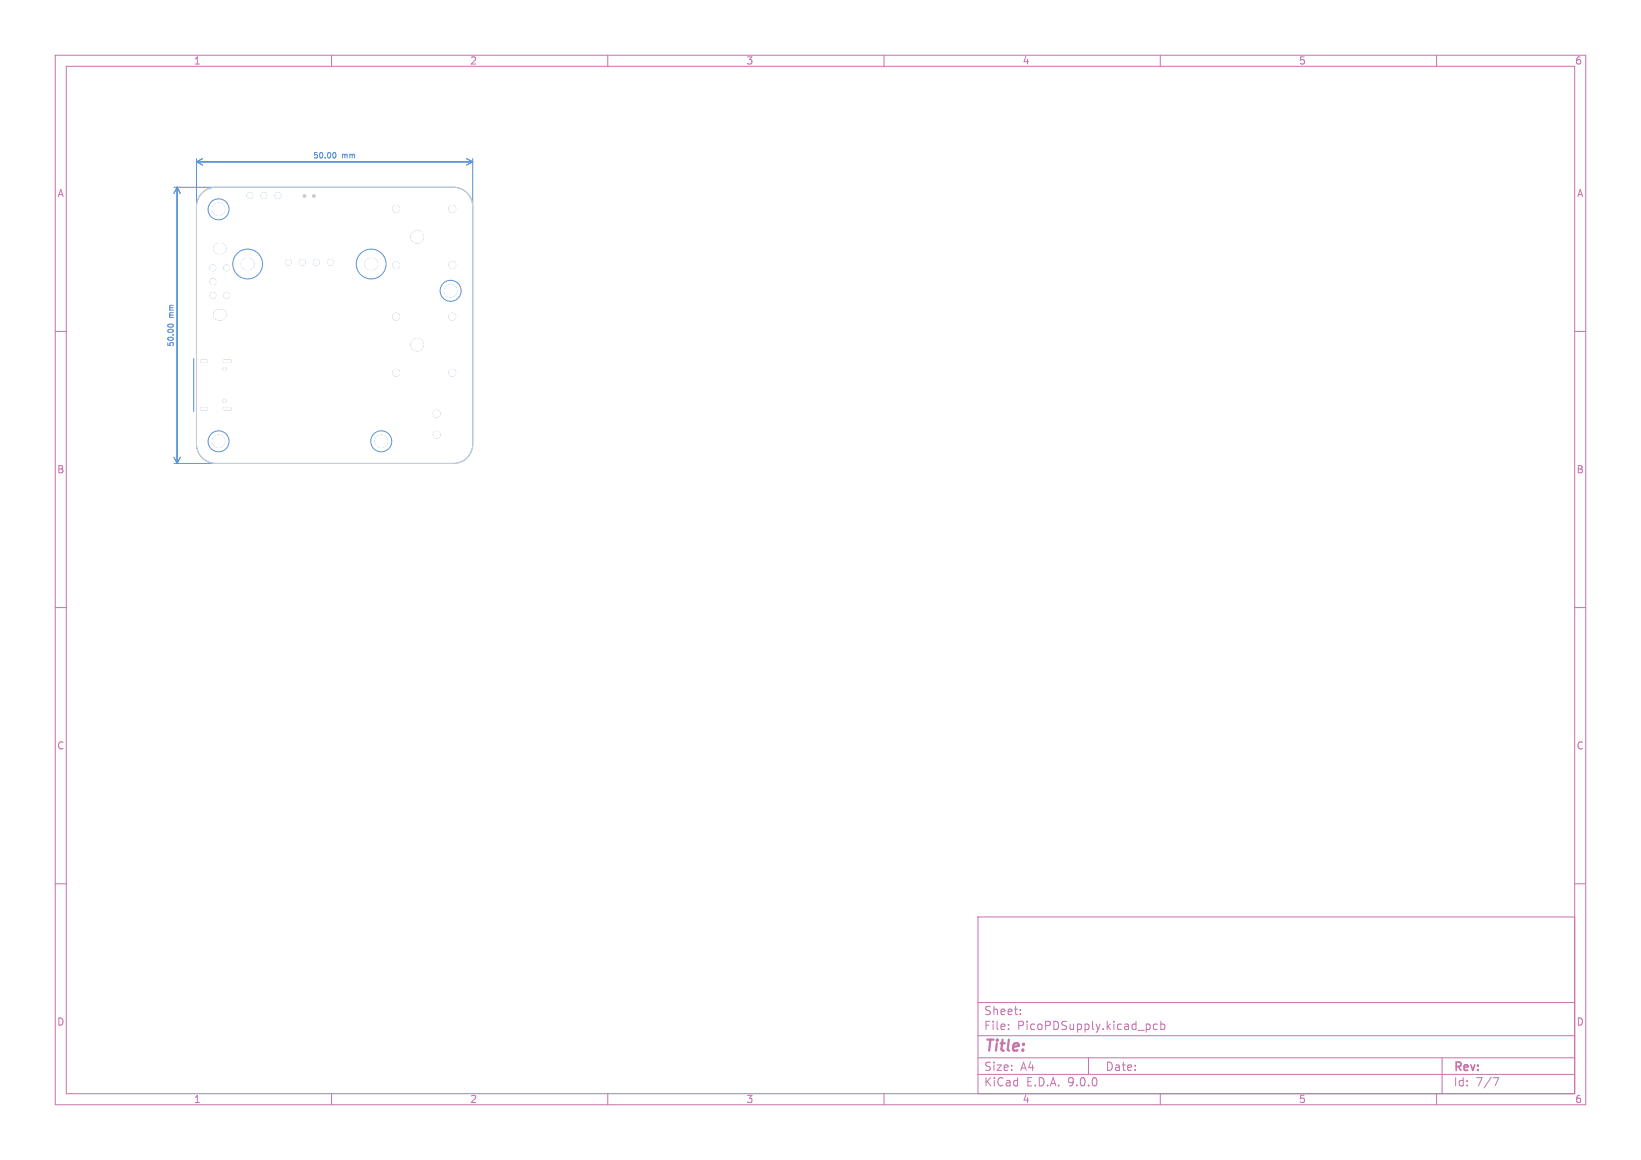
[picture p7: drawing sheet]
<svg xmlns="http://www.w3.org/2000/svg" width="297mm" height="210mm" viewBox="0 0 297 210" stroke-linecap="round" stroke-linejoin="round" font-family="sans-serif">
<defs><g id="words">
<text font-size="2.8" fill="#c872ab" x="178" y="190.9">Title:</text>
<g font-size="2.1" fill="#c872ab">
<text x="178" y="184">Sheet:</text>
<text x="178" y="186.7">File:</text>
<text x="184.1" y="186.7">PicoPDSupply.kicad_pcb</text>
<text x="178" y="196.9">KiCad</text>
<text x="178" y="194.1">Size:</text>
<text x="184.7" y="194.1">A4</text>
<text x="185.7" y="196.9">E.D.A.</text>
<text x="193.3" y="196.9">9.0.0</text>
<text x="200" y="194.1">Date:</text>
<text x="263" y="194.3">Rev:</text>
<text x="263" y="196.9">Id:</text>
<text x="267.1" y="196.9">7/7</text>
</g>
<g font-size="1.8" fill="#c872ab">
<text x="35" y="11.9">1</text>
<text x="85" y="11.9">2</text>
<text x="135" y="11.9">3</text>
<text x="185" y="11.9">4</text>
<text x="235" y="11.9">5</text>
<text x="285" y="11.9">6</text>
<text x="10.3" y="35.9">A</text>
<text x="285.4" y="35.9">A</text>
<text x="10.3" y="85.9">B</text>
<text x="285.3" y="85.9">B</text>
<text x="10.3" y="135.9">C</text>
<text x="285.3" y="135.9">C</text>
<text x="10.3" y="185.9">D</text>
<text x="285.3" y="185.9">D</text>
<text x="35" y="199.9">1</text>
<text x="85" y="199.9">2</text>
<text x="135" y="199.9">3</text>
<text x="185" y="199.9">4</text>
<text x="235" y="199.9">5</text>
<text x="285" y="199.9">6</text>
</g>
<g font-size="1.4" fill="#5994dc">
<text x="56.6" y="28.9">50.00</text>
<text x="61.9" y="28.9">mm</text>
<text x="31.6" y="57.6" transform="rotate(-90 31.6 57.6)">mm</text>
<text x="31.6" y="62.9" transform="rotate(-90 31.6 62.9)">50.00</text>
</g>
</g></defs>
<g fill="none" stroke="#c872ab" stroke-width=".18">
<path d="M10 10h277v190h-277zM12 12h273v186h-273zM60 10v2M110 10v2M160 10v2M210 10v2M260 10v2M10 60h2M285 60h2M10 110h2M285 110h2M10 160h2"/>
<path d="M177 166h108v32h-108zM285 160h2M60 198v2M110 198v2M160 198v2M177 194.5h108M177 191.5h108M177 187.5h108M177 181.5h108M182.5 186.3v.1M182.5 185.5v.1M184.7 183.6v.1"/>
<path d="M184.7 182.8v.1M197 191.5v3M208 185.5l.2 .2v.4l-.2 .2M209.5 185.5l-.5-.1-.3 .3v.4l.2 .2h.6M210 198v2M210.1 185.5l.4-.1 .3 .3v.4l-.1 .2h-.6M210.1 184.9v1.5M260 198v2M261 191.5v6.5M270.2 195.1h1l-.6 1.5"/>
</g>
<g fill="none" stroke="#5994dc" stroke-width=".18">
<path d="M31.5 33.9h7.1M32.1 33.9v50M32.1 33.9l.5 1.1M32.1 33.9l-.6 1.1M35.6 28.7v8.2M35.6 29.3h50M35.6 29.3l1.1 .6M36.6 34.9a3.5 3.5 0 0 1 2.5-1h43a3.5 3.5 0 0 1 3.5 3.5v43a3.5 3.5 0 0 1-3.5 3.5h-43a3.5 3.5 0 0 1-3.5-3.5v-43a3.5 3.5 0 0 1 1-2.5zM36.7 28.7l-1.1 .6M60.5 27.6a.53 .53 0 0 1 .3 .5 .53 .53 0 0 1-.3 .5M84.4 28.7l1.2 .6M85.6 28.7v8.2"/>
<path d="M85.6 29.3l-1.2 .6M30.4 59a.53 .53 0 0 1 .5-.4 .53 .53 0 0 1 .5 .4M35.1 64.9v9.6M31.5 83.9h7.1M31.5 82.8l.6 1.1M32.6 82.8l-.5 1.1"/>
<circle cx="39.6" cy="37.9" r="1.9"/>
<circle cx="44.8" cy="47.8" r="2.7"/>
<circle cx="67.2" cy="47.8" r="2.7"/>
<circle cx="81.6" cy="52.7" r="1.9"/>
<circle cx="39.6" cy="79.9" r="1.9"/>
<circle cx="69" cy="79.9" r="1.9"/>
</g>
<g fill="#5994dc" stroke="#5994dc" stroke-width=".18">
<circle cx="81.9" cy="67.5" r=".6"/>
<circle cx="81.9" cy="57.3" r=".6"/>
<circle cx="71.7" cy="67.5" r=".6"/>
<circle cx="71.7" cy="57.3" r=".6"/>
<circle cx="75.5" cy="62.4" r="1.1"/>
<circle cx="38.5" cy="48.5" r=".5"/>
<circle cx="38.5" cy="53.5" r=".5"/>
<circle cx="38.5" cy="51" r=".5"/>
<circle cx="41" cy="48.5" r=".5"/>
<circle cx="41" cy="53.5" r=".5"/>
<circle cx="39.6" cy="37.9" r="1.1"/>
<circle cx="39.6" cy="79.9" r="1.1"/>
<circle cx="81.6" cy="52.6" r="1.1"/>
<circle cx="79" cy="78.7" r=".6"/>
<circle cx="79" cy="74.9" r=".6"/>
<circle cx="40.6" cy="66.8" r=".25"/>
<circle cx="40.6" cy="72.6" r=".25"/>
<circle cx="52.2" cy="47.5" r=".5"/>
<circle cx="54.7" cy="47.5" r=".5"/>
<circle cx="57.3" cy="47.5" r=".5"/>
<circle cx="59.8" cy="47.5" r=".5"/>
<circle cx="45.2" cy="35.4" r=".5"/>
<circle cx="47.8" cy="35.4" r=".5"/>
<circle cx="50.3" cy="35.4" r=".5"/>
<circle cx="69" cy="79.9" r="1.1"/>
<circle cx="81.9" cy="48" r=".6"/>
<circle cx="81.9" cy="37.8" r=".6"/>
<circle cx="71.7" cy="48" r=".6"/>
<circle cx="71.7" cy="37.8" r=".6"/>
<circle cx="75.5" cy="42.9" r="1.1"/>
</g>
<path d="M39.6 45h.4M39.6 57h.4" fill="none" stroke="#5994dc" stroke-width="2"/>
<path d="M36.5 65.4h.8M36.5 74h.8M40.6 65.4h1M40.6 74h1" fill="none" stroke="#5994dc" stroke-width=".6"/>
<path d="M44.7 47.8h.3M67 47.8h.3" fill="none" stroke="#5994dc" stroke-width="2.2"/>
<path d="M36.6 34.9a3.5 3.5 0 0 1 2.5-1h43a3.5 3.5 0 0 1 3.5 3.5v43a3.5 3.5 0 0 1-3.5 3.5h-43a3.5 3.5 0 0 1-3.5-3.5v-43a3.5 3.5 0 0 1 1-2.5z" fill="none" stroke="#d0d2cd" stroke-width=".18"/>
<g fill="#d0d2cd">
<circle cx="55.1" cy="35.5" r=".35"/>
<circle cx="56.8" cy="35.5" r=".35"/>
</g>
<g fill="#d0d2cd" stroke="#d0d2cd" stroke-width=".18">
<circle cx="81.9" cy="67.5" r=".6"/>
<circle cx="81.9" cy="57.3" r=".6"/>
<circle cx="71.7" cy="67.5" r=".6"/>
<circle cx="71.7" cy="57.3" r=".6"/>
<circle cx="75.5" cy="62.4" r="1.1"/>
<circle cx="38.5" cy="48.5" r=".5"/>
<circle cx="38.5" cy="53.5" r=".5"/>
<circle cx="38.5" cy="51" r=".5"/>
<circle cx="41" cy="48.5" r=".5"/>
<circle cx="41" cy="53.5" r=".5"/>
<circle cx="39.6" cy="37.9" r="1.1"/>
<circle cx="39.6" cy="79.9" r="1.1"/>
<circle cx="81.6" cy="52.6" r="1.1"/>
<circle cx="79" cy="78.7" r=".6"/>
<circle cx="79" cy="74.9" r=".6"/>
<circle cx="40.6" cy="66.8" r=".25"/>
<circle cx="40.6" cy="72.6" r=".25"/>
<circle cx="52.2" cy="47.5" r=".5"/>
<circle cx="54.7" cy="47.5" r=".5"/>
<circle cx="57.3" cy="47.5" r=".5"/>
<circle cx="59.8" cy="47.5" r=".5"/>
<circle cx="45.2" cy="35.4" r=".5"/>
<circle cx="47.8" cy="35.4" r=".5"/>
<circle cx="50.3" cy="35.4" r=".5"/>
<circle cx="69" cy="79.9" r="1.1"/>
<circle cx="81.9" cy="48" r=".6"/>
<circle cx="81.9" cy="37.8" r=".6"/>
<circle cx="71.7" cy="48" r=".6"/>
<circle cx="71.7" cy="37.8" r=".6"/>
<circle cx="75.5" cy="42.9" r="1.1"/>
</g>
<path d="M39.6 45h.4M39.6 57h.4" fill="none" stroke="#d0d2cd" stroke-width="2"/>
<path d="M36.5 65.4h.8M36.5 74h.8M40.6 65.4h1M40.6 74h1" fill="none" stroke="#d0d2cd" stroke-width=".6"/>
<path d="M44.7 47.8h.3M67 47.8h.3" fill="none" stroke="#d0d2cd" stroke-width="2.2"/>
<g fill="#fff" stroke="#fff" stroke-width=".18">
<circle cx="81.9" cy="67.5" r=".6"/>
<circle cx="81.9" cy="57.3" r=".6"/>
<circle cx="71.7" cy="67.5" r=".6"/>
<circle cx="71.7" cy="57.3" r=".6"/>
<circle cx="75.5" cy="62.4" r="1.1"/>
<circle cx="38.5" cy="48.5" r=".5"/>
<circle cx="38.5" cy="53.5" r=".5"/>
<circle cx="38.5" cy="51" r=".5"/>
<circle cx="41" cy="48.5" r=".5"/>
<circle cx="41" cy="53.5" r=".5"/>
<circle cx="39.6" cy="37.9" r="1.1"/>
<circle cx="39.6" cy="79.9" r="1.1"/>
<circle cx="81.6" cy="52.6" r="1.1"/>
<circle cx="79" cy="78.7" r=".6"/>
<circle cx="79" cy="74.9" r=".6"/>
<circle cx="40.6" cy="66.8" r=".25"/>
<circle cx="40.6" cy="72.6" r=".25"/>
<circle cx="52.2" cy="47.5" r=".5"/>
<circle cx="54.7" cy="47.5" r=".5"/>
<circle cx="57.3" cy="47.5" r=".5"/>
<circle cx="59.8" cy="47.5" r=".5"/>
<circle cx="45.2" cy="35.4" r=".5"/>
<circle cx="47.8" cy="35.4" r=".5"/>
<circle cx="50.3" cy="35.4" r=".5"/>
<circle cx="69" cy="79.9" r="1.1"/>
<circle cx="81.9" cy="48" r=".6"/>
<circle cx="81.9" cy="37.8" r=".6"/>
<circle cx="71.7" cy="48" r=".6"/>
<circle cx="71.7" cy="37.8" r=".6"/>
<circle cx="75.5" cy="42.9" r="1.1"/>
</g>
<path d="M39.6 45h.4M39.6 57h.4" fill="none" stroke="#fff" stroke-width="2"/>
<path d="M36.5 65.4h.8M36.5 74h.8M40.6 65.4h1M40.6 74h1" fill="none" stroke="#fff" stroke-width=".6"/>
<path d="M44.7 47.8h.3M67 47.8h.3" fill="none" stroke="#fff" stroke-width="2.2"/>
<use href="#words"/>
</svg>
